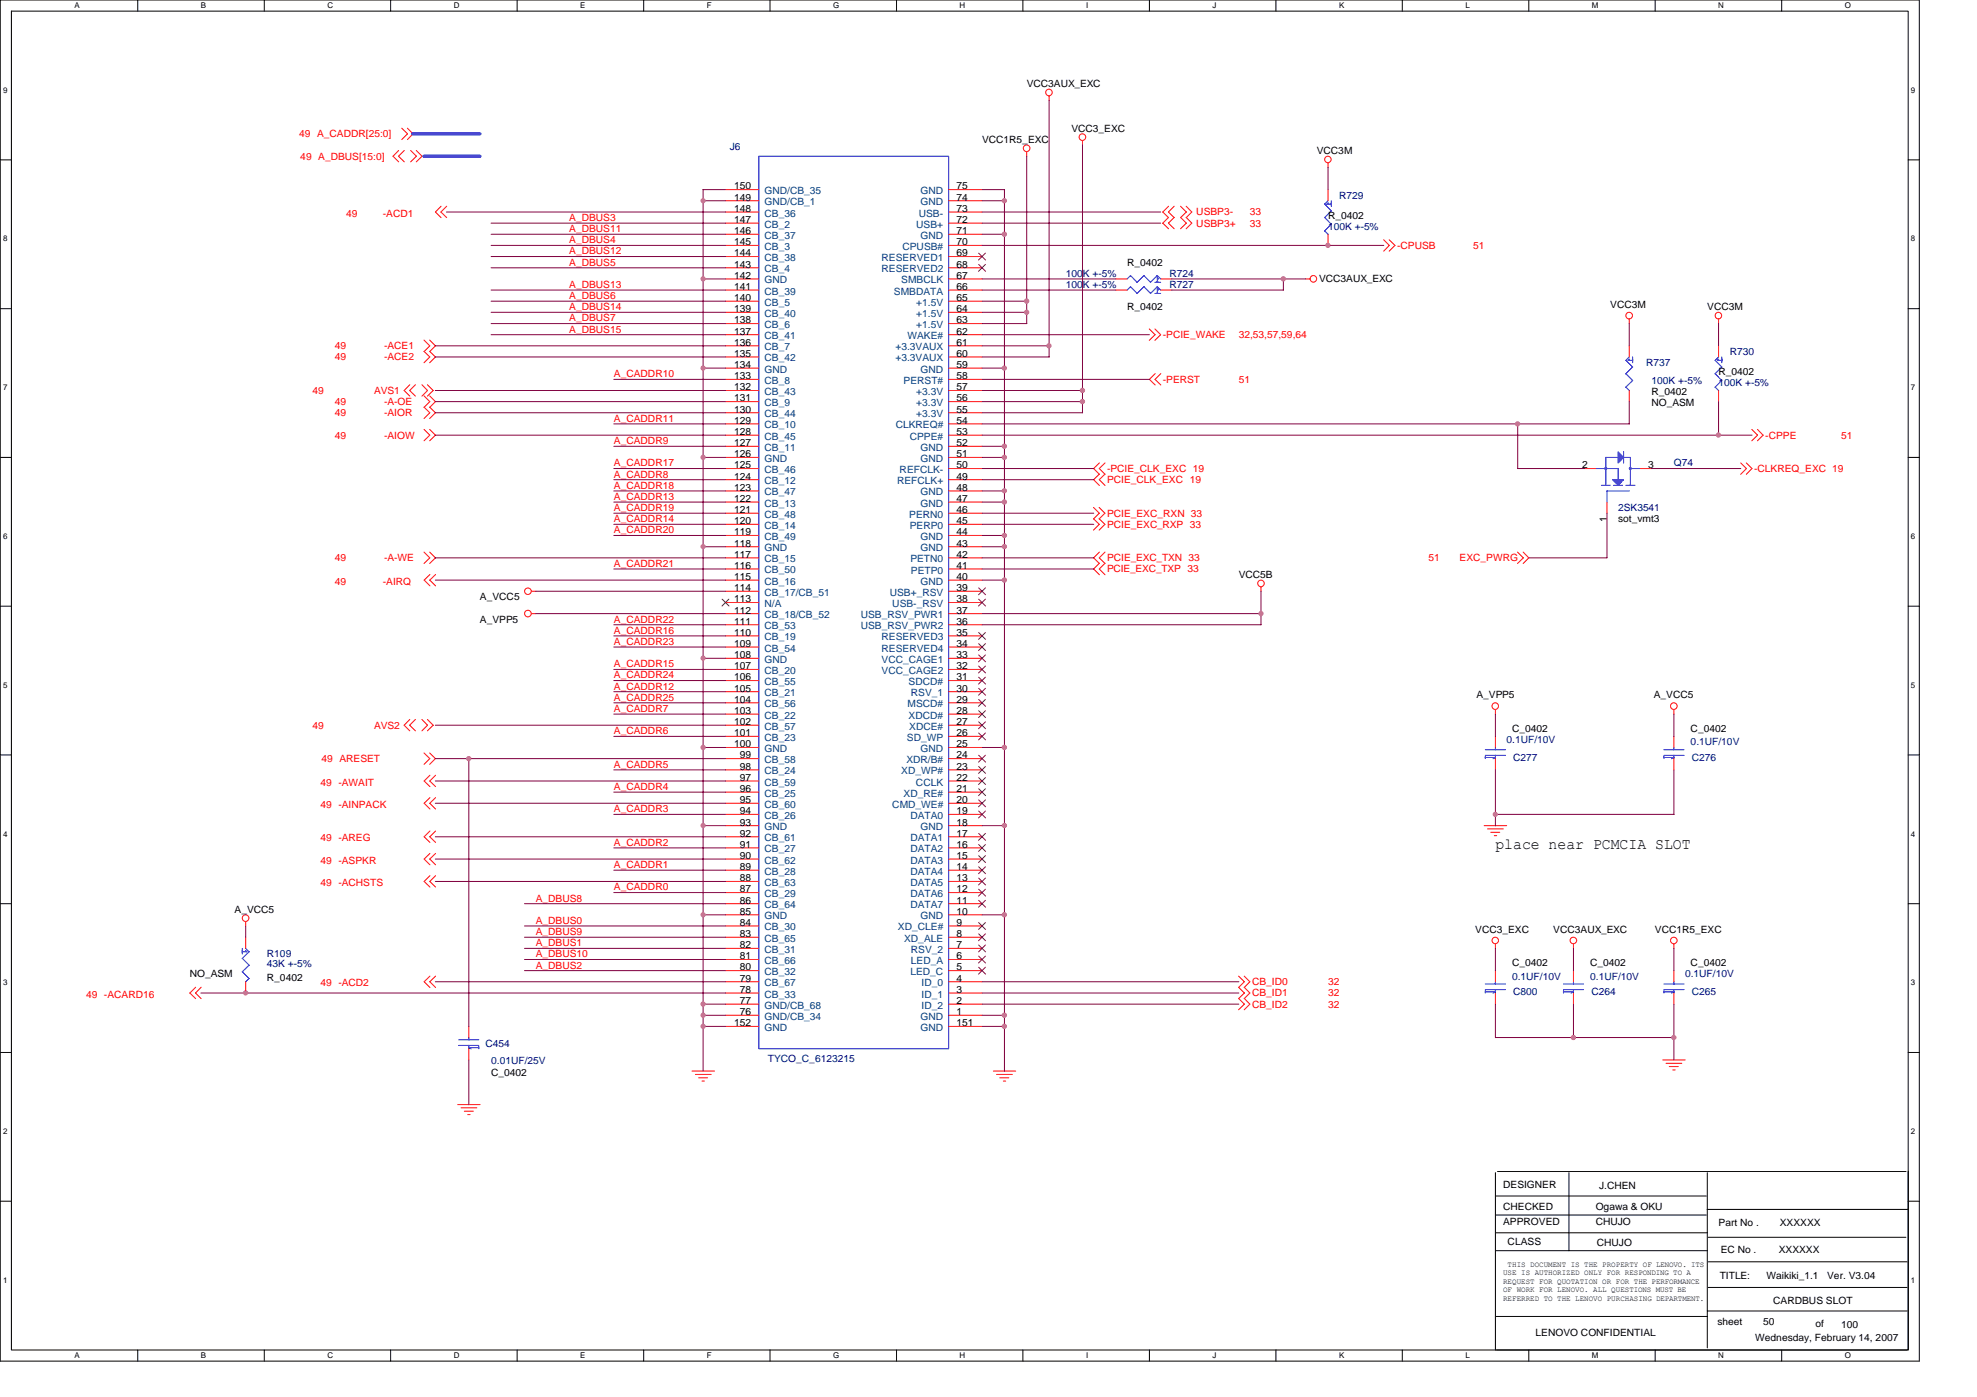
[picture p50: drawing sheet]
<svg xmlns="http://www.w3.org/2000/svg" width="297mm" height="210mm" viewBox="0 0 297 210" stroke-linecap="round" stroke-linejoin="round" font-family="sans-serif">
<defs><g id="words">
<text font-size="2.3" x="224.7" y="127.6">place near PCMCIA SLOT</text>
<g font-size="1.5">
<text x="154.3" y="13.1">VCC3AUX_EXC</text>
<text x="147.5" y="21.5">VCC1R5_EXC</text>
<text x="161" y="19.8">VCC3_EXC</text>
<text x="197.8" y="23.1">VCC3M</text>
<text x="110.3" y="28.5">150</text>
<text x="143.7" y="28.5">75</text>
<text x="110.3" y="35.2">146</text>
<text x="110.3" y="33.5">147</text>
<text x="110.3" y="31.8">148</text>
<text x="110.3" y="30.1">149</text>
<text x="143.7" y="30.1">74</text>
<text x="143.7" y="31.8">73</text>
<text x="143.7" y="33.5">72</text>
<text x="143.7" y="35.2">71</text>
<text x="199.5" y="32.9">R_0402</text>
<text x="110.3" y="41.9">142</text>
<text x="110.3" y="40.2">143</text>
<text x="110.3" y="38.5">144</text>
<text x="110.3" y="36.9">145</text>
<text x="143.7" y="36.9">70</text>
<text x="143.7" y="38.5">69</text>
<text x="143.7" y="40.2">68</text>
<text x="143.7" y="41.9">67</text>
<text x="169.4" y="39.9">R_0402</text>
<text x="110.3" y="46.9">139</text>
<text x="110.3" y="45.2">140</text>
<text x="110.3" y="43.6">141</text>
<text x="143.7" y="43.6">66</text>
<text x="143.7" y="45.2">65</text>
<text x="143.7" y="46.9">64</text>
<text x="169.4" y="46.6">R_0402</text>
<text x="198.2" y="42.4">VCC3AUX_EXC</text>
<text x="241.9" y="46.3">VCC3M</text>
<text x="256.5" y="46.6">VCC3M</text>
<text x="110.3" y="53.6">135</text>
<text x="110.3" y="51.9">136</text>
<text x="110.3" y="50.3">137</text>
<text x="110.3" y="48.6">138</text>
<text x="143.7" y="48.6">63</text>
<text x="143.7" y="50.3">62</text>
<text x="143.7" y="51.9">61</text>
<text x="143.7" y="53.6">60</text>
<text x="110.3" y="58.7">132</text>
<text x="110.3" y="57">133</text>
<text x="110.3" y="55.3">134</text>
<text x="143.7" y="55.3">59</text>
<text x="143.7" y="57">58</text>
<text x="143.7" y="58.7">57</text>
<text x="248.1" y="59.4">R_0402</text>
<text x="258.2" y="56.3">R_0402</text>
<text x="110.3" y="65.4">128</text>
<text x="110.3" y="63.7">129</text>
<text x="110.3" y="62">130</text>
<text x="110.3" y="60.3">131</text>
<text x="143.7" y="60.3">56</text>
<text x="143.7" y="62">55</text>
<text x="143.7" y="63.7">54</text>
<text x="143.7" y="65.4">53</text>
<text x="248.1" y="61">NO_ASM</text>
<text x="110.3" y="70.4">125</text>
<text x="110.3" y="68.7">126</text>
<text x="110.3" y="67">127</text>
<text x="143.7" y="67">52</text>
<text x="143.7" y="68.7">51</text>
<text x="143.7" y="70.4">50</text>
<text x="237.7" y="70.4">2</text>
<text x="247.6" y="70.4">3</text>
<text x="110.3" y="77.1">121</text>
<text x="110.3" y="75.4">122</text>
<text x="110.3" y="73.7">123</text>
<text x="110.3" y="72.1">124</text>
<text x="143.7" y="72.1">49</text>
<text x="143.7" y="73.7">48</text>
<text x="143.7" y="75.4">47</text>
<text x="143.7" y="77.1">46</text>
<text x="110.3" y="80.4">119</text>
<text x="110.3" y="78.8">120</text>
<text x="110.3" y="82.1">118</text>
<text x="110.3" y="83.8">117</text>
<text x="143.7" y="78.8">45</text>
<text x="143.7" y="80.4">44</text>
<text x="143.7" y="82.1">43</text>
<text x="143.7" y="83.8">42</text>
<text x="241.4" y="78.4" transform="rotate(-90 241.4 78.4)">1</text>
<text x="243.1" y="78.5">sot_vmt3</text>
<text x="110.3" y="85.5">116</text>
<text x="110.3" y="87.1">115</text>
<text x="110.3" y="88.8">114</text>
<text x="143.7" y="85.5">41</text>
<text x="143.7" y="87.1">40</text>
<text x="143.7" y="88.8">39</text>
<text x="186.1" y="86.8">VCC5B</text>
<text x="72.1" y="90.2">A_VCC5</text>
<text x="72.1" y="93.6">A_VPP5</text>
<text x="110.3" y="90.5">113</text>
<text x="110.3" y="92.2">112</text>
<text x="110.3" y="93.9">111</text>
<text x="110.3" y="95.5">110</text>
<text x="143.7" y="90.5">38</text>
<text x="143.7" y="92.2">37</text>
<text x="143.7" y="93.9">36</text>
<text x="143.7" y="95.5">35</text>
<text x="110.3" y="97.2">109</text>
<text x="110.3" y="98.9">108</text>
<text x="110.3" y="100.6">107</text>
<text x="143.7" y="97.2">34</text>
<text x="143.7" y="98.9">33</text>
<text x="143.7" y="100.6">32</text>
<text x="110.3" y="102.2">106</text>
<text x="110.3" y="103.9">105</text>
<text x="110.3" y="105.6">104</text>
<text x="110.3" y="107.3">103</text>
<text x="143.7" y="102.2">31</text>
<text x="143.7" y="103.9">30</text>
<text x="143.7" y="105.6">29</text>
<text x="143.7" y="107.3">28</text>
<text x="221.8" y="104.9">A_VPP5</text>
<text x="248.5" y="104.9">A_VCC5</text>
<text x="110.3" y="108.9">102</text>
<text x="110.3" y="110.6">101</text>
<text x="110.3" y="112.3">100</text>
<text x="111.2" y="114">99</text>
<text x="143.7" y="108.9">27</text>
<text x="143.7" y="110.6">26</text>
<text x="143.7" y="112.3">25</text>
<text x="143.7" y="114">24</text>
<text x="227.2" y="110">C_0402</text>
<text x="254" y="110">C_0402</text>
<text x="111.2" y="115.7">98</text>
<text x="111.2" y="117.3">97</text>
<text x="111.2" y="119">96</text>
<text x="143.7" y="115.7">23</text>
<text x="143.7" y="117.3">22</text>
<text x="143.7" y="119">21</text>
<text x="111.2" y="120.7">95</text>
<text x="111.2" y="122.3">94</text>
<text x="111.2" y="124">93</text>
<text x="111.2" y="125.7">92</text>
<text x="143.7" y="120.7">20</text>
<text x="143.7" y="122.3">19</text>
<text x="143.7" y="124">18</text>
<text x="143.7" y="125.7">17</text>
<text x="111.2" y="127.4">91</text>
<text x="111.2" y="129.1">90</text>
<text x="111.2" y="130.7">89</text>
<text x="143.7" y="127.4">16</text>
<text x="143.7" y="129.1">15</text>
<text x="143.7" y="130.7">14</text>
<text x="35.2" y="137.1">A_VCC5</text>
<text x="111.2" y="132.4">88</text>
<text x="111.2" y="134.1">87</text>
<text x="111.2" y="135.8">86</text>
<text x="111.2" y="137.4">85</text>
<text x="143.7" y="132.4">13</text>
<text x="143.7" y="134.1">12</text>
<text x="143.7" y="135.8">11</text>
<text x="143.7" y="137.4">10</text>
<text x="111.2" y="139.1">84</text>
<text x="111.2" y="140.8">83</text>
<text x="111.2" y="142.5">82</text>
<text x="143.7" y="139.1">9</text>
<text x="143.7" y="140.8">8</text>
<text x="143.7" y="142.5">7</text>
<text x="221.7" y="140.2">VCC3_EXC</text>
<text x="233.4" y="140.2">VCC3AUX_EXC</text>
<text x="248.6" y="140.2">VCC1R5_EXC</text>
<text x="28.5" y="146.9">NO_ASM</text>
<text x="40.1" y="147.4">R_0402</text>
<text x="111.2" y="144.1">81</text>
<text x="111.2" y="145.8">80</text>
<text x="111.2" y="147.5">79</text>
<text x="111.2" y="149.2">78</text>
<text x="143.7" y="144.1">6</text>
<text x="143.7" y="145.8">5</text>
<text x="143.7" y="147.5">4</text>
<text x="143.7" y="149.2">3</text>
<text x="227.2" y="145.2">C_0402</text>
<text x="238.9" y="145.2">C_0402</text>
<text x="254" y="145.2">C_0402</text>
<text x="110.3" y="154.2">152</text>
<text x="111.2" y="150.9">77</text>
<text x="111.2" y="152.5">76</text>
<text x="143.7" y="150.9">2</text>
<text x="143.7" y="152.5">1</text>
<text x="143.7" y="154.2">151</text>
<text x="73.8" y="161.6">C_0402</text>
<text x="225.8" y="178.5">DESIGNER</text>
<text x="240.3" y="178.7">J.CHEN</text>
<text x="225.8" y="181.7">CHECKED</text>
<text x="225.8" y="184.1">APPROVED</text>
<text x="239.8" y="181.7">Ogawa &amp; OKU</text>
<text x="239.8" y="184.1">CHUJO</text>
<text x="258.2" y="184.3">Part No .</text>
<text x="267.4" y="184.3">XXXXXX</text>
<text x="226.5" y="187.1">CLASS</text>
<text x="239.9" y="187.3">CHUJO</text>
<text x="258.5" y="188.3">EC No .</text>
<text x="267.2" y="188.3">XXXXXX</text>
<text x="258.4" y="192.1">TITLE:</text>
<text x="265.4" y="192.1">Waikiki_1.1</text>
<text x="266.4" y="196">CARDBUS SLOT</text>
<text x="274.5" y="192.1">Ver. V3.04</text>
<text x="230.7" y="200.7">LENOVO CONFIDENTIAL</text>
<text x="258" y="199.2">sheet</text>
<text x="263.7" y="201.5">Wednesday, February 14, 2007</text>
<text x="264.9" y="199.2">50</text>
<text x="272.8" y="199.3">of</text>
<text x="276.6" y="199.5">100</text>
</g>
<g font-size="1.5" fill="#f00">
<text x="45" y="20.6">49 A_CADDR[25:0]</text>
<text x="45.1" y="24">49 A_DBUS[15:0]</text>
<text x="52" y="32.5">49</text>
<text x="57.5" y="32.5">-ACD1</text>
<text x="85.5" y="33.2">A_DBUS3</text>
<text x="85.5" y="34.9">A_DBUS11</text>
<text x="179.7" y="32.4">USBP3-</text>
<text x="179.7" y="34">USBP3+</text>
<text x="187.8" y="32.4">33</text>
<text x="187.8" y="34">33</text>
<text x="85.5" y="36.6">A_DBUS4</text>
<text x="85.5" y="38.2">A_DBUS12</text>
<text x="85.5" y="39.9">A_DBUS5</text>
<text x="209.9" y="37.4">-CPUSB</text>
<text x="221.3" y="37.4">51</text>
<text x="85.5" y="43.3">A_DBUS13</text>
<text x="85.5" y="44.9">A_DBUS6</text>
<text x="85.5" y="46.6">A_DBUS14</text>
<text x="50.3" y="52.5">49</text>
<text x="57.7" y="52.5">-ACE1</text>
<text x="85.5" y="48.3">A_DBUS7</text>
<text x="85.5" y="50">A_DBUS15</text>
<text x="174.7" y="50.8">-PCIE_WAKE</text>
<text x="186.1" y="50.8">32,53,57,59,64</text>
<text x="47" y="59.2">49</text>
<text x="50.3" y="54.2">49</text>
<text x="56.2" y="59.2">AVS1</text>
<text x="57.7" y="54.2">-ACE2</text>
<text x="92.2" y="56.7">A_CADDR10</text>
<text x="174.7" y="57.5">-PERST</text>
<text x="186.1" y="57.5">51</text>
<text x="50.3" y="60.9">49</text>
<text x="50.3" y="62.5">49</text>
<text x="50.3" y="65.9">49</text>
<text x="57.7" y="60.9">-A-OE</text>
<text x="57.7" y="62.5">-AIOR</text>
<text x="57.7" y="65.9">-AIOW</text>
<text x="92.2" y="63.4">A_CADDR11</text>
<text x="265.2" y="65.9">-CPPE</text>
<text x="276.6" y="65.9">51</text>
<text x="92.2" y="66.7">A_CADDR9</text>
<text x="92.2" y="70.1">A_CADDR17</text>
<text x="92.2" y="71.8">A_CADDR8</text>
<text x="166.3" y="70.9">-PCIE_CLK_EXC 19</text>
<text x="263.6" y="70.9">-CLKREQ_EXC 19</text>
<text x="92.2" y="73.4">A_CADDR18</text>
<text x="92.2" y="75.1">A_CADDR13</text>
<text x="92.2" y="76.8">A_CADDR19</text>
<text x="166.3" y="77.6">PCIE_EXC_RXN 33</text>
<text x="166.3" y="72.6">PCIE_CLK_EXC 19</text>
<text x="92.2" y="78.5">A_CADDR14</text>
<text x="92.2" y="80.1">A_CADDR20</text>
<text x="166.3" y="79.3">PCIE_EXC_RXP 33</text>
<text x="50.3" y="87.9">49</text>
<text x="50.3" y="84.3">49</text>
<text x="57.5" y="87.9">-AIRQ</text>
<text x="57.7" y="84.3">-A-WE</text>
<text x="92.2" y="85.2">A_CADDR21</text>
<text x="166.3" y="84.3">PCIE_EXC_TXN 33</text>
<text x="166.3" y="86">PCIE_EXC_TXP 33</text>
<text x="214.6" y="84.3">51</text>
<text x="219.3" y="84.3">EXC_PWRG</text>
<text x="92.2" y="93.6">A_CADDR22</text>
<text x="92.2" y="95.2">A_CADDR16</text>
<text x="92.2" y="96.9">A_CADDR23</text>
<text x="92.2" y="100.3">A_CADDR15</text>
<text x="92.2" y="101.9">A_CADDR24</text>
<text x="92.2" y="103.6">A_CADDR12</text>
<text x="92.2" y="105.3">A_CADDR25</text>
<text x="92.2" y="107">A_CADDR7</text>
<text x="47" y="109.5">49</text>
<text x="56.2" y="109.5">AVS2</text>
<text x="92.2" y="110.3">A_CADDR6</text>
<text x="48.2" y="118">49 -AWAIT</text>
<text x="48.3" y="114.5">49 ARESET</text>
<text x="92.2" y="115.3">A_CADDR5</text>
<text x="92.2" y="118.7">A_CADDR4</text>
<text x="48.2" y="121.4">49 -AINPACK</text>
<text x="92.2" y="122">A_CADDR3</text>
<text x="48.2" y="126.4">49 -AREG</text>
<text x="48.2" y="129.8">49 -ASPKR</text>
<text x="92.2" y="127.1">A_CADDR2</text>
<text x="92.2" y="130.4">A_CADDR1</text>
<text x="48.2" y="133.1">49 -ACHSTS</text>
<text x="80.5" y="135.5">A_DBUS8</text>
<text x="92.2" y="133.8">A_CADDR0</text>
<text x="80.5" y="138.8">A_DBUS0</text>
<text x="80.5" y="140.5">A_DBUS9</text>
<text x="80.5" y="142.2">A_DBUS1</text>
<text x="80.5" y="143.8">A_DBUS10</text>
<text x="13" y="149.9">49 -ACARD16</text>
<text x="48.2" y="148.2">49 -ACD2</text>
<text x="80.5" y="145.5">A_DBUS2</text>
<text x="188.1" y="148">CB_ID0</text>
<text x="188.1" y="149.7">CB_ID1</text>
<text x="199.5" y="148">32</text>
<text x="199.5" y="149.7">32</text>
<text x="188.1" y="151.4">CB_ID2</text>
<text x="199.5" y="151.4">32</text>
</g>
<g font-size="1.5" fill="#000080">
<text x="109.7" y="22.5">J6</text>
<text x="201.2" y="29.8">R729</text>
<text x="199.5" y="34.5">100K +-5%</text>
<text x="160.1" y="41.6">100K +-5%</text>
<text x="175.7" y="41.6">R724</text>
<text x="160.1" y="43.3">100K +-5%</text>
<text x="175.7" y="43.3">R727</text>
<text x="259.9" y="53.3">R730</text>
<text x="247.3" y="55">R737</text>
<text x="248.1" y="57.7">100K +-5%</text>
<text x="258.2" y="58">100K +-5%</text>
<text x="251.5" y="70.1">Q74</text>
<text x="243.1" y="76.8">2SK3541</text>
<text x="226.4" y="111.7">0.1UF/10V</text>
<text x="254" y="112">0.1UF/10V</text>
<text x="227.3" y="114.3">C277</text>
<text x="254.2" y="114.3">C276</text>
<text x="40.1" y="143.8">R109</text>
<text x="40.1" y="145.4">43K +-5%</text>
<text x="227.2" y="147.2">0.1UF/10V</text>
<text x="227.3" y="149.5">C800</text>
<text x="238.9" y="147.2">0.1UF/10V</text>
<text x="239.1" y="149.5">C264</text>
<text x="253.2" y="146.9">0.1UF/10V</text>
<text x="254.2" y="149.5">C265</text>
<text x="73" y="157.2">C454</text>
<text x="73.8" y="159.9">0.01UF/25V</text>
<text x="115.4" y="159.6">TYCO_C_6123215</text>
</g>
<g font-size="1.5" fill="#004080">
<text x="114.9" y="29.2">GND/CB_35</text>
<text x="138.3" y="29.2">GND</text>
<text x="114.9" y="35.9">CB_37</text>
<text x="114.9" y="34.2">CB_2</text>
<text x="114.9" y="32.5">CB_36</text>
<text x="114.9" y="30.8">GND/CB_1</text>
<text x="137.7" y="34.2">USB+</text>
<text x="138" y="32.5">USB-</text>
<text x="138.3" y="30.8">GND</text>
<text x="138.3" y="35.9">GND</text>
<text x="114.9" y="40.9">CB_4</text>
<text x="114.9" y="39.2">CB_38</text>
<text x="114.9" y="37.5">CB_3</text>
<text x="132.5" y="39.2">RESERVED1</text>
<text x="132.5" y="40.9">RESERVED2</text>
<text x="135.6" y="37.6">CPUSB#</text>
<text x="114.9" y="47.6">CB_40</text>
<text x="114.9" y="45.9">CB_5</text>
<text x="114.9" y="44.3">CB_39</text>
<text x="114.9" y="42.6">GND</text>
<text x="134.3" y="44.3">SMBDATA</text>
<text x="135.4" y="42.6">SMBCLK</text>
<text x="137.7" y="45.9">+1.5V</text>
<text x="137.7" y="47.6">+1.5V</text>
<text x="114.9" y="52.6">CB_7</text>
<text x="114.9" y="51">CB_41</text>
<text x="114.9" y="49.3">CB_6</text>
<text x="134.5" y="52.6">+3.3VAUX</text>
<text x="136.4" y="51">WAKE#</text>
<text x="137.7" y="49.3">+1.5V</text>
<text x="114.9" y="59.4">CB_43</text>
<text x="114.9" y="57.7">CB_8</text>
<text x="114.9" y="56">GND</text>
<text x="114.9" y="54.3">CB_42</text>
<text x="134.5" y="54.3">+3.3VAUX</text>
<text x="135.8" y="57.7">PERST#</text>
<text x="137.7" y="59.4">+3.3V</text>
<text x="138.3" y="56">GND</text>
<text x="114.9" y="64.4">CB_10</text>
<text x="114.9" y="62.7">CB_44</text>
<text x="114.9" y="61">CB_9</text>
<text x="134.6" y="64.4">CLKREQ#</text>
<text x="137.7" y="61">+3.3V</text>
<text x="137.7" y="62.7">+3.3V</text>
<text x="114.9" y="71.1">CB_46</text>
<text x="114.9" y="69.4">GND</text>
<text x="114.9" y="67.7">CB_11</text>
<text x="114.9" y="66.1">CB_45</text>
<text x="135.2" y="71.1">REFCLK-</text>
<text x="136.7" y="66.1">CPPE#</text>
<text x="138.3" y="67.7">GND</text>
<text x="138.3" y="69.4">GND</text>
<text x="114.9" y="77.8">CB_48</text>
<text x="114.9" y="76.1">CB_13</text>
<text x="114.9" y="74.4">CB_47</text>
<text x="114.9" y="72.7">CB_12</text>
<text x="134.8" y="72.8">REFCLK+</text>
<text x="136.6" y="77.8">PERN0</text>
<text x="138.3" y="74.4">GND</text>
<text x="138.3" y="76.1">GND</text>
<text x="114.9" y="81.1">CB_49</text>
<text x="114.9" y="79.5">CB_14</text>
<text x="114.9" y="82.8">GND</text>
<text x="136.7" y="79.5">PERP0</text>
<text x="138.3" y="81.1">GND</text>
<text x="138.3" y="82.8">GND</text>
<text x="114.9" y="84.5">CB_15</text>
<text x="114.9" y="86.2">CB_50</text>
<text x="114.9" y="87.8">CB_16</text>
<text x="114.9" y="89.5">CB_17/CB_51</text>
<text x="133.7" y="89.5">USB+_RSV</text>
<text x="136.8" y="84.5">PETN0</text>
<text x="136.9" y="86.2">PETP0</text>
<text x="138.3" y="87.8">GND</text>
<text x="114.9" y="91.2">N/A</text>
<text x="114.9" y="92.9">CB_18/CB_52</text>
<text x="114.9" y="94.6">CB_53</text>
<text x="129.3" y="92.9">USB_RSV_PWR1</text>
<text x="129.3" y="94.6">USB_RSV_PWR2</text>
<text x="134.1" y="91.2">USB-_RSV</text>
<text x="114.9" y="96.2">CB_19</text>
<text x="114.9" y="97.9">CB_54</text>
<text x="114.9" y="99.6">GND</text>
<text x="114.9" y="101.3">CB_20</text>
<text x="132.5" y="96.2">RESERVED3</text>
<text x="132.5" y="97.9">RESERVED4</text>
<text x="132.5" y="99.6">VCC_CAGE1</text>
<text x="132.5" y="101.3">VCC_CAGE2</text>
<text x="114.9" y="102.9">CB_55</text>
<text x="114.9" y="104.6">CB_21</text>
<text x="114.9" y="106.3">CB_56</text>
<text x="114.9" y="108">CB_22</text>
<text x="136.4" y="106.3">MSCD#</text>
<text x="136.5" y="102.9">SDCD#</text>
<text x="136.5" y="108">XDCD#</text>
<text x="136.9" y="104.6">RSV_1</text>
<text x="114.9" y="109.6">CB_57</text>
<text x="114.9" y="111.3">CB_23</text>
<text x="114.9" y="113">GND</text>
<text x="136.3" y="111.3">SD_WP</text>
<text x="136.6" y="109.6">XDCE#</text>
<text x="138.3" y="113">GND</text>
<text x="114.9" y="114.7">CB_58</text>
<text x="114.9" y="116.4">CB_24</text>
<text x="114.9" y="118">CB_59</text>
<text x="114.9" y="119.7">CB_25</text>
<text x="135.4" y="116.4">XD_WP#</text>
<text x="135.8" y="119.7">XD_RE#</text>
<text x="136.2" y="114.7">XDR/B#</text>
<text x="137.6" y="118">CCLK</text>
<text x="114.9" y="121.4">CB_60</text>
<text x="114.9" y="123">CB_26</text>
<text x="114.9" y="124.7">GND</text>
<text x="134.1" y="121.4">CMD_WE#</text>
<text x="136.8" y="123">DATA0</text>
<text x="138.3" y="124.7">GND</text>
<text x="114.9" y="126.4">CB_61</text>
<text x="114.9" y="128.1">CB_27</text>
<text x="114.9" y="129.8">CB_62</text>
<text x="114.9" y="131.4">CB_28</text>
<text x="136.8" y="126.4">DATA1</text>
<text x="136.8" y="128.1">DATA2</text>
<text x="136.8" y="129.8">DATA3</text>
<text x="136.8" y="131.4">DATA4</text>
<text x="114.9" y="133.1">CB_63</text>
<text x="114.9" y="134.8">CB_29</text>
<text x="114.9" y="136.5">CB_64</text>
<text x="136.8" y="133.1">DATA5</text>
<text x="136.8" y="134.8">DATA6</text>
<text x="136.8" y="136.5">DATA7</text>
<text x="114.9" y="138.1">GND</text>
<text x="114.9" y="139.8">CB_30</text>
<text x="114.9" y="141.5">CB_65</text>
<text x="114.9" y="143.2">CB_31</text>
<text x="134.9" y="139.8">XD_CLE#</text>
<text x="135.8" y="141.5">XD_ALE</text>
<text x="136.9" y="143.2">RSV_2</text>
<text x="138.3" y="138.1">GND</text>
<text x="114.9" y="144.8">CB_66</text>
<text x="114.9" y="146.5">CB_32</text>
<text x="114.9" y="148.2">CB_67</text>
<text x="114.9" y="149.9">CB_33</text>
<text x="136.8" y="146.5">LED_C</text>
<text x="136.9" y="144.8">LED_A</text>
<text x="138.5" y="148.2">ID_0</text>
<text x="138.5" y="149.9">ID_1</text>
<text x="114.9" y="151.6">GND/CB_68</text>
<text x="114.9" y="153.2">GND/CB_34</text>
<text x="114.9" y="154.9">GND</text>
<text x="138.3" y="153.2">GND</text>
<text x="138.3" y="154.9">GND</text>
<text x="138.5" y="151.6">ID_2</text>
</g>
<g font-size="1.2">
<text x="11.2" y="1.3">A</text>
<text x="30.2" y="1.3">B</text>
<text x="49.2" y="1.3">C</text>
<text x="68.2" y="1.3">D</text>
<text x="87.2" y="1.3">E</text>
<text x="106.2" y="1.3">F</text>
<text x="125.2" y="1.3">G</text>
<text x="144.2" y="1.3">H</text>
<text x="163.2" y="1.3">I</text>
<text x="182.2" y="1.3">J</text>
<text x="201.2" y="1.3">K</text>
<text x="220.2" y="1.3">L</text>
<text x="239.2" y="1.3">M</text>
<text x="258.2" y="1.3">N</text>
<text x="277.2" y="1.3">O</text>
<text x=".5" y="13.9">9</text>
<text x="287.1" y="13.9">9</text>
<text x=".5" y="36.3">8</text>
<text x="287.1" y="36.3">8</text>
<text x=".5" y="58.6">7</text>
<text x="287.1" y="58.6">7</text>
<text x=".5" y="81">6</text>
<text x="287.1" y="81">6</text>
<text x=".5" y="103.3">5</text>
<text x="287.1" y="103.3">5</text>
<text x=".5" y="125.7">4</text>
<text x="287.1" y="125.7">4</text>
<text x=".5" y="148">3</text>
<text x="287.1" y="148">3</text>
<text x=".5" y="170.4">2</text>
<text x="287.1" y="170.4">2</text>
<text x="225.8" y="191.6">USE IS AUTHORIZED ONLY FOR RESPONDING TO A</text>
<text x="226.5" y="190.4">THIS DOCUMENT IS THE PROPERTY OF LENOVO. ITS</text>
<text x=".5" y="192.7">1</text>
<text x="225.8" y="192.9">REQUEST FOR QUOTATION OR FOR THE PERFORMANCE</text>
<text x="225.8" y="194.2">OF WORK FOR LENOVO. ALL QUESTIONS MUST BE</text>
<text x="225.8" y="195.5">REFERRED TO THE LENOVO PURCHASING DEPARTMENT.</text>
<text x="287.1" y="192.7">1</text>
<text x="11.2" y="204.1">A</text>
<text x="30.2" y="204.1">B</text>
<text x="49.2" y="204.1">C</text>
<text x="68.2" y="204.1">D</text>
<text x="87.2" y="204.1">E</text>
<text x="106.2" y="204.1">F</text>
<text x="125.2" y="204.1">G</text>
<text x="144.2" y="204.1">H</text>
<text x="163.2" y="204.1">I</text>
<text x="182.2" y="204.1">J</text>
<text x="201.2" y="204.1">K</text>
<text x="220.2" y="204.1">L</text>
<text x="239.2" y="204.1">M</text>
<text x="258.2" y="204.1">N</text>
<text x="277.2" y="204.1">O</text>
</g>
</g></defs>
<path d="M0 0h288.4v204.5h-288.4zM1.7 1.7h285v201.1h-285z" fill="none" stroke="#000" stroke-width=".15"/>
<g fill="#fff">
<path d="M11.2 .2h.8v1.3h-.8z"/>
<path d="M11.2 203h.8v1.4h-.8z"/>
</g>
<path d="M20.7 0v1.7M20.7 202.8v1.7" fill="none" stroke="#000" stroke-width=".15"/>
<g fill="#fff">
<path d="M30.2 .2h.8v1.3h-.8z"/>
<path d="M30.2 203h.8v1.4h-.8z"/>
</g>
<path d="M39.7 0v1.7M39.7 202.8v1.7" fill="none" stroke="#000" stroke-width=".15"/>
<g fill="#fff">
<path d="M49.2 .2h.8v1.3h-.8z"/>
<path d="M49.2 203h.8v1.4h-.8z"/>
</g>
<path d="M58.7 0v1.7M58.7 202.8v1.7" fill="none" stroke="#000" stroke-width=".15"/>
<g fill="#fff">
<path d="M68.2 .2h.8v1.3h-.8z"/>
<path d="M68.2 203h.8v1.4h-.8z"/>
</g>
<path d="M77.7 0v1.7M77.7 202.8v1.7" fill="none" stroke="#000" stroke-width=".15"/>
<g fill="#fff">
<path d="M87.2 .2h.8v1.3h-.8z"/>
<path d="M87.2 203h.8v1.4h-.8z"/>
</g>
<path d="M96.7 0v1.7M96.7 202.8v1.7" fill="none" stroke="#000" stroke-width=".15"/>
<g fill="#fff">
<path d="M106.2 .2h.7v1.3h-.7z"/>
<path d="M106.2 203h.7v1.4h-.7z"/>
</g>
<path d="M115.7 0v1.7M115.7 202.8v1.7" fill="none" stroke="#000" stroke-width=".15"/>
<g fill="#fff">
<path d="M125.2 .2h.9v1.3h-.9z"/>
<path d="M125.2 203h.9v1.4h-.9z"/>
</g>
<path d="M134.7 0v1.7M134.7 202.8v1.7" fill="none" stroke="#000" stroke-width=".15"/>
<g fill="#fff">
<path d="M144.2 .2h.8v1.3h-.8z"/>
<path d="M144.2 203h.8v1.4h-.8z"/>
</g>
<path d="M153.7 0v1.7M153.7 202.8v1.7" fill="none" stroke="#000" stroke-width=".15"/>
<g fill="#fff">
<path d="M163.2 .2h.3v1.3h-.3z"/>
<path d="M163.2 203h.3v1.4h-.3z"/>
</g>
<path d="M172.7 0v1.7M172.7 202.8v1.7" fill="none" stroke="#000" stroke-width=".15"/>
<g fill="#fff">
<path d="M182.2 .2h.6v1.3h-.6z"/>
<path d="M182.2 203h.6v1.4h-.6z"/>
</g>
<path d="M191.7 0v1.7M191.7 202.8v1.7" fill="none" stroke="#000" stroke-width=".15"/>
<g fill="#fff">
<path d="M201.2 .2h.8v1.3h-.8z"/>
<path d="M201.2 203h.8v1.4h-.8z"/>
</g>
<path d="M210.7 0v1.7M210.7 202.8v1.7" fill="none" stroke="#000" stroke-width=".15"/>
<g fill="#fff">
<path d="M220.2 .2h.6v1.3h-.6z"/>
<path d="M220.2 203h.6v1.4h-.6z"/>
</g>
<path d="M229.7 0v1.7M229.7 202.8v1.7" fill="none" stroke="#000" stroke-width=".15"/>
<g fill="#fff">
<path d="M239.2 .2h.9v1.3h-.9z"/>
<path d="M239.2 203h.9v1.4h-.9z"/>
</g>
<path d="M248.7 0v1.7M248.7 202.8v1.7" fill="none" stroke="#000" stroke-width=".15"/>
<g fill="#fff">
<path d="M258.2 .2h.8v1.3h-.8z"/>
<path d="M258.2 203h.8v1.4h-.8z"/>
</g>
<path d="M267.7 0v1.7M267.7 202.8v1.7" fill="none" stroke="#000" stroke-width=".15"/>
<g fill="#fff">
<path d="M277.2 .2h.9v1.3h-.9z"/>
<path d="M277.2 203h.9v1.4h-.9z"/>
<path d="M.5 12.8h.6v1.4h-.6z"/>
<path d="M287.1 12.8h.7v1.4h-.7z"/>
<path d="M.5 35.2h.6v1.3h-.6z"/>
<path d="M287.1 35.2h.7v1.3h-.7z"/>
</g>
<path d="M0 24h1.7M286.7 24h1.7" fill="none" stroke="#000" stroke-width=".15"/>
<g fill="#fff">
<path d="M.5 57.6h.6v1.3h-.6z"/>
<path d="M287.1 57.6h.7v1.3h-.7z"/>
</g>
<path d="M0 46.4h1.7M286.7 46.4h1.7" fill="none" stroke="#000" stroke-width=".15"/>
<g fill="#fff">
<path d="M.5 79.9h.6v1.3h-.6z"/>
<path d="M287.1 79.9h.7v1.3h-.7z"/>
</g>
<path d="M0 68.7h1.7M286.7 68.7h1.7" fill="none" stroke="#000" stroke-width=".15"/>
<g fill="#fff">
<path d="M.5 102.3h.6v1.3h-.6z"/>
<path d="M287.1 102.3h.7v1.3h-.7z"/>
</g>
<path d="M0 91.1h1.7M286.7 91.1h1.7" fill="none" stroke="#000" stroke-width=".15"/>
<g fill="#fff">
<path d="M.5 124.6h.6v1.3h-.6z"/>
<path d="M287.1 124.6h.7v1.3h-.7z"/>
</g>
<path d="M0 113.4h1.7M286.7 113.4h1.7" fill="none" stroke="#000" stroke-width=".15"/>
<g fill="#fff">
<path d="M.5 147h.6v1.3h-.6z"/>
<path d="M287.1 147h.7v1.3h-.7z"/>
</g>
<path d="M0 135.8h1.7M286.7 135.8h1.7" fill="none" stroke="#000" stroke-width=".15"/>
<g fill="#fff">
<path d="M.5 169.3h.6v1.3h-.6z"/>
<path d="M287.1 169.3h.7v1.3h-.7z"/>
</g>
<path d="M0 158.1h1.7M286.7 158.1h1.7" fill="none" stroke="#000" stroke-width=".15"/>
<g fill="#fff">
<path d="M.5 191.7h.6v1.3h-.6z"/>
<path d="M287.1 191.7h.7v1.3h-.7z"/>
</g>
<g fill="none" stroke="#000" stroke-width=".15">
<path d="M224.7 179.7h31.7M224.7 176.2v26.7M225 176h61.4M235.7 176.2v11.7M256.5 176.2v26.3M286.7 176v26.8M0 180.5h1.7M224.7 182.6h31.7M224.7 185.2h31.8M224.7 187.9h31.8M224.7 197.8h31.8M256.5 181.7h30.2"/>
<path d="M256.5 197h30.1M256.7 189.6h29.8M256.7 185.9h29.7M256.7 193.4h29.8M286.7 180.5h1.7M224.8 202.8h61.7"/>
</g>
<g fill="none" stroke="#f00" stroke-width=".15">
<path d="M60.4 19.3l.8 .8-.8 .9M61.2 19.3l.9 .8-.9 .9M157.6 14.4v.7M59.9 22.6l-.8 .9 .8 .8M60.7 22.6l-.8 .9 .8 .8M61.7 22.6l.9 .9-.9 .8M62.5 22.6l.9 .9-.9 .8M66.3 31l-.9 .9 .9 .8M67.1 31l-.9 .9 .9 .8M109 38.5h5M109 36.9h5M109 35.2h5"/>
<path d="M109 33.5h5M109 31.9h5M109 30.2h5M109 28.5h5M142.5 38.5h5M142.5 36.9h5M142.5 35.2h5M142.5 33.5h5M142.5 31.9h5M142.5 30.2h5M142.5 28.5h5M154.3 22.8v.7"/>
<path d="M162.6 21.1v.7M175.6 31l-.9 .9 .9 .8M175.6 32.7l-.9 .8 .9 .9M176.4 31l-.8 .9 .8 .8M176.4 32.7l-.8 .8 .8 .9M177.4 31l.8 .9-.8 .8M177.4 32.7l.8 .8-.8 .9M178.2 31l.9 .9-.9 .8M178.2 32.7l.9 .8-.9 .9M199.5 24.5v.7M199.5 28.5v1.7M199.5 35.2v1.7"/>
<path d="M207.9 36l.8 .9-.8 .8M208.7 36l.9 .9-.9 .8M61.6 57.8l-.9 .9 .9 .8M62.4 57.8l-.9 .9 .9 .8M63.4 57.8l.8 .9-.8 .8M63.7 51.1l.9 .9-.9 .8M63.7 52.8l.9 .8-.9 .9M63.7 59.5l.9 .8-.9 .9M64.2 57.8l.9 .9-.9 .8M64.6 51.1l.8 .9-.8 .8M64.6 52.8l.8 .8-.8 .9M64.6 59.5l.8 .8-.8 .9"/>
<path d="M109 41.9h5M109 58.7h5M109 57h5M109 55.3h5M109 53.6h5M109 52h5M109 50.3h5M109 48.6h5M109 46.9h5M109 45.3h5M109 43.6h5M109 40.2h5"/>
<path d="M142.5 41.9h5M142.5 58.7h5M142.5 57h5M142.5 55.3h5M142.5 53.6h5M142.5 52h5M142.5 50.3h5M142.5 48.6h5M142.5 46.9h5M142.5 45.3h5M142.5 43.6h5M142.5 40.2h5"/>
<path d="M167.7 41.9h1.7M167.7 43.6h1.7M172.7 49.4l.8 .9-.8 .8M173.5 49.4l.9 .9-.9 .8M173.6 56.1l-.9 .9 .9 .8M174.4 41.9h1.7M174.4 43.6h1.7M174.4 56.1l-.9 .9 .9 .8M196.1 41.9h.7M244.8 47.9v.7M244.8 52v1.6M244.8 58.7v1.6"/>
<path d="M258.2 47.9v.7M258.2 52v1.6M258.2 58.7v1.6M63.7 61.2l.9 .8-.9 .9M63.7 64.5l.9 .9-.9 .8M64.6 61.2l.8 .8-.8 .9M64.6 64.5l.8 .9-.8 .8M109 78.8h5M109 77.1h5M109 75.4h5M109 73.8h5M109 72.1h5"/>
<path d="M109 70.4h5M109 68.7h5M109 67.1h5M109 65.4h5M109 63.7h5M109 62h5M109 60.3h5M142.5 78.8h5M142.5 77.1h5M142.5 75.4h5M142.5 73.8h5M142.5 72.1h5"/>
<path d="M142.5 70.4h5M142.5 68.7h5M142.5 67.1h5M142.5 65.4h5M142.5 63.7h5M142.5 62h5M142.5 60.3h5M164.3 76.2l.9 .9-.9 .9M164.3 77.9l.9 .9-.9 .9M165.1 76.2l.9 .9-.9 .9M165.1 77.9l.9 .9-.9 .9M165.2 71.2l-.9 .9 .9 .8"/>
<path d="M165.2 69.6l-.9 .8 .9 .9M166 71.2l-.8 .9 .8 .8M166 69.6l-.8 .8 .8 .9M238.1 70.4h1.7M241.4 75.4v1.7M246.5 70.4h1.6M261.5 69.6l.9 .8-.9 .9M262.4 69.6l.8 .8-.8 .9M263.2 64.5l.9 .9-.9 .8M264.1 64.5l.8 .9-.8 .8M63.7 83l.9 .8-.9 .9M64.6 83l.8 .8-.8 .9"/>
<path d="M64.6 86.3l-.9 .9 .9 .8M65.4 86.3l-.8 .9 .8 .8M79.8 88.8h.7M79.8 92.2h.7M109 88.8h5M109 92.2h5M109 80.5h5M109 82.1h5M109 83.8h5M109 85.5h5M109 87.2h5M109 90.5h5"/>
<path d="M109 93.9h5M109 95.5h5M109 97.2h5M109 98.9h5M142.5 88.8h5M142.5 92.2h5M142.5 80.5h5M142.5 82.1h5M142.5 83.8h5M142.5 85.5h5M142.5 87.2h5M142.5 90.5h5"/>
<path d="M142.5 93.9h5M142.5 95.5h5M142.5 97.2h5M142.5 98.9h5M165.2 83l-.9 .8 .9 .9M165.2 84.6l-.9 .9 .9 .9M166 83l-.8 .8 .8 .9M166 84.6l-.8 .9 .8 .9M189.5 88.2v.7M228 83l.9 .8-.9 .9M228.9 83l.8 .8-.8 .9M61.6 108.1l-.9 .9 .9 .8"/>
<path d="M62.4 108.1l-.9 .9 .9 .8M63.4 108.1l.8 .9-.8 .8M63.7 113.1l.9 .9-.9 .9M64.2 108.1l.9 .9-.9 .8M64.6 113.1l.8 .9-.8 .9M64.6 116.5l-.9 .8 .9 .9M64.6 119.8l-.9 .9 .9 .9M65.4 116.5l-.8 .8 .8 .9M65.4 119.8l-.8 .9 .8 .9M109 100.6h5M109 102.3h5M109 103.9h5"/>
<path d="M109 105.6h5M109 107.3h5M109 109h5M109 110.6h5M109 112.3h5M109 114h5M109 115.7h5M109 117.3h5M109 119h5M142.5 100.6h5M142.5 102.3h5M142.5 103.9h5"/>
<path d="M142.5 105.6h5M142.5 107.3h5M142.5 109h5M142.5 110.6h5M142.5 112.3h5M142.5 114h5M142.5 115.7h5M142.5 117.3h5M142.5 119h5M224.7 106.6v.7M224.7 110.6v1.7M224.7 114v1.7"/>
<path d="M251.5 106.6v.7M251.5 110.6v1.7M251.5 114v1.7M36.9 138.5v.6M64.6 124.9l-.9 .8 .9 .9M64.6 128.2l-.9 .9 .9 .8M64.6 131.6l-.9 .8 .9 .9M65.4 124.9l-.8 .8 .8 .9M65.4 128.2l-.8 .9 .8 .8M65.4 131.6l-.8 .8 .8 .9M109 124.1h5M109 120.7h5"/>
<path d="M109 122.4h5M109 125.7h5M109 127.4h5M109 129.1h5M109 130.7h5M109 132.4h5M109 134.1h5M109 135.8h5M109 137.5h5M109 139.1h5M142.5 124.1h5M142.5 120.7h5"/>
<path d="M142.5 122.4h5M142.5 125.7h5M142.5 127.4h5M142.5 129.1h5M142.5 130.7h5M142.5 132.4h5M142.5 134.1h5M142.5 135.8h5M142.5 137.5h5M142.5 139.1h5M223 124.1h3.4M223.5 124.5h2.4"/>
<path d="M224 125.1h1.3M224.5 125.6h.4M29.4 148.3l-.9 .9 .9 .9M30.2 148.3l-.8 .9 .8 .9M36.9 140.8v1.7M36.9 147.5v1.7M64.6 146.7l-.9 .8 .9 .9M65.4 146.7l-.8 .8 .8 .9M70.4 154.2v1.7M70.4 157.6v1.7M109 140.8h5M109 142.5h5"/>
<path d="M109 144.2h5M109 145.8h5M109 147.5h5M109 149.2h5M109 150.9h5M109 152.5h5M109 154.2h5M142.5 140.8h5M142.5 142.5h5M142.5 144.2h5M142.5 145.8h5M142.5 147.5h5"/>
<path d="M142.5 149.2h5M142.5 150.9h5M142.5 152.5h5M142.5 154.2h5M186.1 146.7l.9 .8-.9 .9M186.1 148.3l.9 .9-.9 .9M186.1 150l.9 .9-.9 .8M186.9 146.7l.9 .8-.9 .9M186.9 148.3l.9 .9-.9 .9M186.9 150l.9 .9-.9 .8M224.7 141.8v.7M224.7 145.8v1.7"/>
<path d="M224.7 149.2v1.7M236.4 141.8v.7M236.4 145.8v1.7M236.4 149.2v1.7M249.8 159.3h3.4M250.3 159.8h2.4M251.5 141.8v.7M251.5 145.8v1.7M251.5 149.2v1.7M68.8 166h3.3M69.3 166.5h2.3M69.8 167h1.3"/>
<path d="M70.3 167.5h.3M104 160.9h3.4M104.5 161.4h2.3M105 161.9h1.3M105.5 162.4h.3M149.2 160.9h3.4M149.7 161.4h2.4M150.2 161.9h1.4M150.7 162.4h.4M250.8 160.3h1.4M251.3 160.8h.4"/>
<circle cx="157.6" cy="13.9" r=".49"/>
<circle cx="154.2" cy="22.3" r=".5"/>
<circle cx="162.6" cy="20.6" r=".5"/>
<circle cx="199.5" cy="24" r=".49"/>
<circle cx="197.3" cy="41.9" r=".49"/>
<circle cx="244.8" cy="47.4" r=".5"/>
<circle cx="258.2" cy="47.4" r=".49"/>
<circle cx="79.3" cy="92.2" r=".5"/>
<circle cx="79.3" cy="88.8" r=".49"/>
<circle cx="189.5" cy="87.7" r=".49"/>
<circle cx="224.7" cy="106.1" r=".49"/>
<circle cx="251.5" cy="106.1" r=".5"/>
<circle cx="36.9" cy="138" r=".5"/>
<circle cx="224.7" cy="141.3" r=".49"/>
<circle cx="236.4" cy="141.3" r=".49"/>
<circle cx="251.5" cy="141.3" r=".49"/>
</g>
<g fill="none" stroke="#00f" stroke-width=".15">
<path d="M114 23.5h28.5v134.1h-28.5zM199 30.7l1 1M199 32.7l1 1M199 34.7l.6 .5M199.3 30.7h.7M199.5 30.2l-.5 .5M199.6 30.5l-.2 .2M200 31.7l-1 1M200 33.7l-1 1M200 30.2v.8M169.3 41.9l.5-.5 1.1 1M169.8 43.1l1.1 1"/>
<path d="M169.9 43.1l-.6 .5M171.8 41.4l1.1 1M171.8 43.1l1 1 1.1-1M171.9 41.4l-1.1 1M171.9 43.1l-1.1 1M173.5 42.4h.9M173.5 44.1h.9M173.9 43.1l.5 .5M173.9 43.4v.7M173.9 43.4l.2 .2M174.1 41.9l-.2-.2v.7M174.4 41.9l-.5-.5-1.1 1"/>
<path d="M244.3 54.1l1 1.1M244.3 56.2l1 1M244.8 53.6l-.5 .6M244.8 54l-.2 .1h.7M245.3 55.1l-1 1.1M245.3 57.2l-1 1 .5 .5M245.3 53.6v.9M257.7 54.1l1 1.1M257.7 56.2l1 1M257.7 58.2l.5 .5M258 54.1h.7M258.2 53.6l-.5 .6"/>
<path d="M258.2 54l-.2 .1M258.7 55.1l-1 1.1M258.7 57.2l-1 1M258.7 53.6v.9M239.7 70.4h3.4v1.7M240.6 72.9h1.4M241.3 68.7v4.2M241.3 68.7h1.8M241.4 73.8h3.4M241.4 73.8v1.7M242.4 72.9h1.4M243.9 67.9v1.7"/>
<path d="M243.9 68.7h1.1M244.3 72.9h1.4M244.9 70.4h1.6M245 68.7v4.2M223.2 113.6v.4M223.2 112.6h3M223.2 113.5h3M223.2 113.8h1.5l-.4 .2M224.7 112.3v.4M224.7 113.5v.5M250 113.6v.4M250 112.6h3"/>
<path d="M250 113.5h3M250 113.8h1.5l-.4 .2M251.5 112.3v.4M251.5 113.5v.5M36.4 146l1 1M36.4 143h.7M36.4 142.5v.8M36.9 142.8l.2 .2M36.9 142.5l.5 .5M37.4 143l-1 1 1 1M37.4 145l-1 1M37.4 147l-.5 .5"/>
<path d="M68.9 156.2h3M68.9 157.1h3M70.4 155.9v.4M70.4 157.1v.5M71.9 157.4h-1.5l.4 .2M71.9 157.2v.4M223.2 147.8h3M223.2 148.7h3M223.2 149h1.5l-.4 .2M223.2 148.8v.4M224.7 147.5v.4M224.7 148.7v.5"/>
<path d="M234.9 147.8h3M234.9 148.7h3M234.9 149h1.5l-.4 .2M234.9 148.8v.4M236.4 147.5v.4M236.4 148.7v.5M250 147.8h3M250 148.7h3M250 149h1.5l-.4 .2M250 148.8v.4M251.5 147.5v.4M251.5 148.7v.5"/>
</g>
<g fill="none" stroke="#804000" stroke-width=".15">
<path d="M147 38l1.1 1.1M147 39.7l1.1 1.1M148.1 38l-1.1 1.1M148.1 39.7l-1.1 1.1M108.5 90l1 1.1M109.5 90l-1 1.1M147 88.3l1.1 1.1M147 90l1.1 1.1M147 95l1.1 1.1M147 96.7l1.1 1M147 98.4l1.1 1M148.1 88.3l-1.1 1.1"/>
<path d="M148.1 90l-1.1 1.1M148.1 95l-1.1 1.1M148.1 96.7l-1.1 1M148.1 98.4l-1.1 1M147 100.1l1.1 1M147 101.7l1.1 1.1M147 103.4l1.1 1.1M147 105.1l1.1 1M147 106.8l1.1 1M147 108.5l1.1 1M147 110.1l1.1 1.1M147 113.5l1.1 1"/>
<path d="M147 115.2l1.1 1M147 116.8l1.1 1.1M147 118.5l1.1 1M148.1 100.1l-1.1 1M148.1 101.7l-1.1 1.1M148.1 103.4l-1.1 1.1M148.1 105.1l-1.1 1M148.1 106.8l-1.1 1M148.1 108.5l-1.1 1M148.1 110.1l-1.1 1.1M148.1 113.5l-1.1 1M148.1 115.2l-1.1 1"/>
<path d="M148.1 116.8l-1.1 1.1M148.1 118.5l-1.1 1M147 120.2l1.1 1M147 121.9l1.1 1M147 125.2l1.1 1.1M147 126.9l1.1 1M147 128.6l1.1 1M147 130.2l1.1 1.1M147 131.9l1.1 1.1M147 133.6l1.1 1M147 135.3l1.1 1M147 138.6l1.1 1.1"/>
<path d="M148.1 120.2l-1.1 1M148.1 121.9l-1.1 1M148.1 125.2l-1.1 1.1M148.1 126.9l-1.1 1M148.1 128.6l-1.1 1M148.1 130.2l-1.1 1.1M148.1 131.9l-1.1 1.1M148.1 133.6l-1.1 1M148.1 135.3l-1.1 1M148.1 138.6l-1.1 1.1M147 140.3l1.1 1.1M147 142l1.1 1"/>
<path d="M147 143.7l1.1 1M147 145.3l1.1 1.1M148.1 140.3l-1.1 1.1M148.1 142l-1.1 1M148.1 143.7l-1.1 1M148.1 145.3l-1.1 1.1"/>
</g>
<g fill="#00f" stroke="#00f" stroke-width=".15">
<path d="M242.3 72.1h1.6l-.8 .8z" fill-rule="evenodd"/>
<path d="M243.1 67.9l.8 .8-.8 .9z" fill-rule="evenodd"/>
<path d="M244.8 70.3h.3v.2h-.3z" fill-rule="evenodd"/>
<path d="M241.1 70.3h.3v.2h-.3z" fill-rule="evenodd"/>
</g>
<path d="M62 20.1h10.1M63.7 23.5h8.4" fill="none" stroke="#00f" stroke-width=".49"/>
<g fill="none" stroke="#800040" stroke-width=".15">
<path d="M157.6 15.1v38.5M67.1 31.9h41.9M73.8 33.5h35.2M73.8 35.2h35.2M73.8 36.9h35.2M73.8 38.5h35.2M105.6 30.2h3.4M109 28.5h-3.4v132.4M147.5 31.9h26.9M147.5 33.5h26.9M147.5 36.9h60.4M147.5 35.2h3.4"/>
<path d="M147.5 28.5h3.4v132.5M147.5 30.2h3.4M154.3 23.5v25.1h-6.8M162.6 21.8v40.2M199.5 25.1v3.4M65.4 52h43.6M65.4 53.6h43.6M65.4 58.7h43.6M73.8 40.2h35.2M73.8 43.6h35.2M73.8 45.3h35.2M73.8 46.9h35.2"/>
<path d="M73.8 48.6h35.2M73.8 50.3h35.2M92.2 57h16.8M105.6 41.9h3.4M105.6 55.3h3.4M147.5 43.6h20.2M147.5 50.3h25.2M147.5 41.9h20.2M147.5 45.3h6.8M147.5 46.9h6.8M147.5 52h10.1M147.5 53.6h10.1"/>
<path d="M147.5 57h25.2M147.5 58.7h15.2M147.5 55.3h3.4M176 41.9h20.2M192.8 41.9v1.7h-16.8M244.8 48.6v3.4M258.2 48.6v3.4M65.4 60.3h43.6M65.4 62h43.6M65.4 65.4h43.6M92.2 63.7h16.8M92.2 67.1h16.8"/>
<path d="M92.2 70.4h16.8M92.2 72.1h16.8M92.2 73.8h16.8M92.2 75.4h16.8M92.2 77.1h16.8M92.2 78.8h16.8M105.6 68.7h3.4M147.5 60.3h15.2M147.5 62h15.2M147.5 65.4h115.7M147.5 67.1h3.4M147.5 70.4h16.8"/>
<path d="M147.5 72.1h16.8M147.5 73.8h3.4M147.5 75.4h3.4M147.5 77.1h16.8M147.5 78.8h16.8M147.5 68.7h3.4M228 70.4h10.1M228 63.7v6.7M241.4 77.1v6.7h-11.7M244.8 60.3v3.4h-97.3M248.1 70.4h13.5M258.2 60.3v5.1"/>
<path d="M65.4 83.8h43.6M65.4 87.2h43.6M80.5 88.8h28.5M80.5 92.2h28.5M92.2 80.5h16.8M92.2 85.5h16.8M92.2 93.9h16.8M92.2 95.5h16.8M92.2 97.2h16.8M105.6 82.1h3.4M105.6 98.9h3.4M147.5 83.8h16.8"/>
<path d="M147.5 85.5h16.8M147.5 80.5h3.4M147.5 87.2h3.4M147.5 92.2h42M147.5 82.1h3.4M189.5 88.8v5.1h-42M65.4 109h43.6M65.4 114h43.6M65.4 117.3h43.6M70.4 114v40.2M92.2 100.6h16.8M92.2 102.3h16.8"/>
<path d="M92.2 103.9h16.8M92.2 105.6h16.8M92.2 107.3h16.8M92.2 110.6h16.8M92.2 115.7h16.8M92.2 119h16.8M105.6 112.3h3.4M147.5 112.3h3.4M224.7 107.3v3.4M224.7 115.7v8.4M251.5 107.3v3.4M251.5 115.7v6.7h-26.8"/>
<path d="M36.9 139.1v1.7M65.4 120.7h43.6M65.4 125.7h43.6M65.4 129.1h43.6M65.4 132.4h43.6M78.8 135.8h30.2M78.8 139.1h30.2M92.2 122.4h16.8M92.2 127.4h16.8M92.2 130.7h16.8M92.2 134.1h16.8M105.6 124.1h3.4"/>
<path d="M105.6 137.5h3.4M147.5 124.1h3.4M147.5 137.5h3.4M30.2 149.2h78.8M65.4 147.5h43.6M70.4 159.3v6.7M78.8 140.8h30.2M78.8 142.5h30.2M78.8 144.2h30.2M78.8 145.8h30.2M105.6 150.9h3.4M105.6 152.5h3.4"/>
<path d="M105.6 154.2h3.4M147.5 147.5h38.6M147.5 149.2h38.6M147.5 150.9h38.6M147.5 152.5h3.4M147.5 154.2h3.4M224.7 142.5v3.4M224.7 150.9v5M224.7 155.9h26.8M236.4 142.5v3.4M236.4 150.9v5M251.5 142.5v3.4"/>
<path d="M251.5 150.9v8.4"/>
</g>
<g fill="#f0f" stroke="#f0f" stroke-width=".15">
<circle cx="224.7" cy="122.4" r=".32"/>
<circle cx="236.4" cy="155.9" r=".33"/>
<circle cx="251.5" cy="155.9" r=".33"/>
<circle cx="70.4" cy="114" r=".33"/>
<circle cx="36.9" cy="149.2" r=".33"/>
<circle cx="105.6" cy="30.2" r=".32"/>
<circle cx="105.6" cy="41.9" r=".32"/>
<circle cx="105.6" cy="55.3" r=".32"/>
<circle cx="105.6" cy="68.7" r=".32"/>
<circle cx="105.6" cy="82.1" r=".32"/>
<circle cx="105.6" cy="98.9" r=".32"/>
<circle cx="105.6" cy="112.3" r=".32"/>
<circle cx="105.6" cy="124" r=".32"/>
<circle cx="105.6" cy="137.4" r=".32"/>
<circle cx="105.6" cy="150.9" r=".32"/>
<circle cx="199.5" cy="36.9" r=".33"/>
<circle cx="192.8" cy="41.9" r=".33"/>
<circle cx="154.2" cy="46.9" r=".33"/>
<circle cx="154.2" cy="45.2" r=".33"/>
<circle cx="105.6" cy="154.2" r=".32"/>
<circle cx="162.6" cy="58.7" r=".33"/>
<circle cx="150.9" cy="30.2" r=".33"/>
<circle cx="150.9" cy="35.2" r=".33"/>
<circle cx="150.9" cy="55.3" r=".33"/>
<circle cx="150.9" cy="68.7" r=".33"/>
<circle cx="150.9" cy="82.1" r=".33"/>
<circle cx="150.9" cy="137.4" r=".33"/>
<circle cx="150.9" cy="152.5" r=".33"/>
<circle cx="150.9" cy="154.2" r=".33"/>
<circle cx="150.9" cy="67" r=".33"/>
<circle cx="157.6" cy="52" r=".32"/>
<circle cx="228" cy="63.7" r=".33"/>
<circle cx="162.6" cy="60.3" r=".33"/>
<circle cx="150.9" cy="73.7" r=".33"/>
<circle cx="150.9" cy="75.4" r=".33"/>
<circle cx="150.9" cy="80.5" r=".33"/>
<circle cx="150.9" cy="87.2" r=".33"/>
<circle cx="150.9" cy="112.3" r=".33"/>
<circle cx="189.5" cy="92.2" r=".33"/>
<circle cx="258.2" cy="65.4" r=".32"/>
<circle cx="150.9" cy="124" r=".33"/>
<circle cx="105.6" cy="152.5" r=".32"/>
</g>
<use href="#words"/>
</svg>
